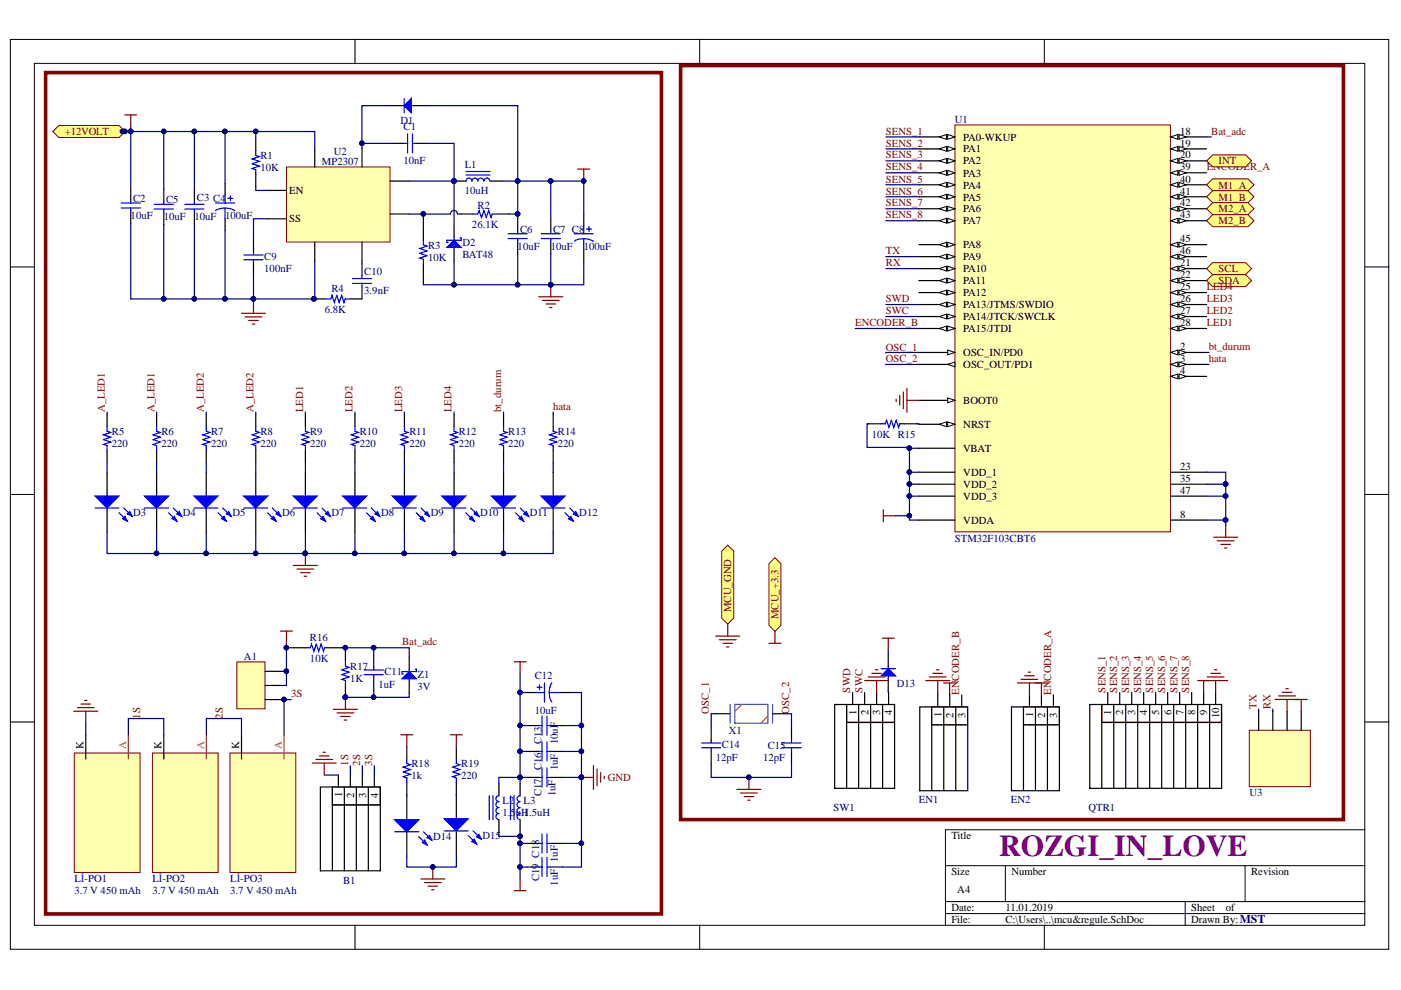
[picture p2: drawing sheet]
<svg xmlns="http://www.w3.org/2000/svg" width="297mm" height="210mm" viewBox="0 0 297 210" stroke-linecap="round" stroke-linejoin="round" font-family="sans-serif">
<defs><g id="words">
<text font-size="6.4" fill="#800080" x="211.9" y="181.4">ROZGI_IN_LOVE</text>
<g font-size="2.3" fill="#800000">
<text x="13.7" y="28.7">+12VOLT</text>
<text x="187.8" y="28.5">SENS_1</text>
<text x="256.8" y="28.5">Bat_adc</text>
<text x="187.8" y="31.1">SENS_2</text>
<text x="187.8" y="33.6">SENS_3</text>
<text x="258.4" y="34.9">INT</text>
<text x="187.8" y="36.1">SENS_4</text>
<text x="187.8" y="38.7">SENS_5</text>
<text x="187.8" y="41.2">SENS_6</text>
<text x="255.8" y="36.1">ENCODER_A</text>
<text x="258.4" y="40">M1_A</text>
<text x="187.8" y="43.8">SENS_7</text>
<text x="187.8" y="46.3">SENS_8</text>
<text x="258.4" y="42.5">M1_B</text>
<text x="258.4" y="45">M2_A</text>
<text x="258.4" y="47.6">M2_B</text>
<text x="187.8" y="53.9">TX</text>
<text x="187.8" y="56.5">RX</text>
<text x="258.4" y="57.7">SCL</text>
<text x="187.8" y="64.1">SWD</text>
<text x="255.8" y="64.1">LED3</text>
<text x="255.8" y="61.5">LED4</text>
<text x="258.4" y="60.3">SDA</text>
<text x="181.3" y="69.2">ENCODER_B</text>
<text x="187.8" y="66.6">SWC</text>
<text x="255.8" y="69.2">LED1</text>
<text x="255.8" y="66.6">LED2</text>
<text x="187.8" y="76.9">OSC_2</text>
<text x="187.8" y="74.4">OSC_1</text>
<text x="256.3" y="74.2">bt_durum</text>
<text x="256.3" y="76.8">hata</text>
<text x="22.2" y="87.4" transform="rotate(-90 22.2 87.4)">A_LED1</text>
<text x="32.7" y="87.4" transform="rotate(-90 32.7 87.4)">A_LED1</text>
<text x="43.2" y="87.4" transform="rotate(-90 43.2 87.4)">A_LED2</text>
<text x="53.8" y="87.4" transform="rotate(-90 53.8 87.4)">A_LED2</text>
<text x="64.2" y="87.4" transform="rotate(-90 64.2 87.4)">LED1</text>
<text x="74.7" y="87.4" transform="rotate(-90 74.7 87.4)">LED2</text>
<text x="85.3" y="87.4" transform="rotate(-90 85.3 87.4)">LED3</text>
<text x="95.8" y="87.4" transform="rotate(-90 95.8 87.4)">LED4</text>
<text x="106.3" y="87.4" transform="rotate(-90 106.3 87.4)">bt_durum</text>
<text x="117.3" y="86.9">hata</text>
<text x="155.1" y="129.8" transform="rotate(-90 155.1 129.8)">MCU_GND</text>
<text x="165.1" y="131.3" transform="rotate(-90 165.1 131.3)">MCU_+3.3</text>
<text x="85.3" y="136.8">Bat_adc</text>
<text x="61.7" y="147.8">3S</text>
<text x="180.3" y="146.9" transform="rotate(-90 180.3 146.9)">SWD</text>
<text x="182.8" y="146.9" transform="rotate(-90 182.8 146.9)">SWC</text>
<text x="203.4" y="147.3" transform="rotate(-90 203.4 147.3)">ENCODER_B</text>
<text x="222.8" y="147.3" transform="rotate(-90 222.8 147.3)">ENCODER_A</text>
<text x="234.4" y="146.9" transform="rotate(-90 234.4 146.9)">SENS_1</text>
<text x="236.9" y="146.9" transform="rotate(-90 236.9 146.9)">SENS_2</text>
<text x="239.4" y="146.9" transform="rotate(-90 239.4 146.9)">SENS_3</text>
<text x="242" y="146.9" transform="rotate(-90 242 146.9)">SENS_4</text>
<text x="244.5" y="146.9" transform="rotate(-90 244.5 146.9)">SENS_5</text>
<text x="247" y="146.9" transform="rotate(-90 247 146.9)">SENS_6</text>
<text x="249.6" y="146.9" transform="rotate(-90 249.6 146.9)">SENS_7</text>
<text x="252.2" y="146.9" transform="rotate(-90 252.2 146.9)">SENS_8</text>
<text x="29.7" y="152.4" transform="rotate(-90 29.7 152.4)">1S</text>
<text x="47.2" y="152.4" transform="rotate(-90 47.2 152.4)">2S</text>
<text x="150.3" y="151.3" transform="rotate(-90 150.3 151.3)">OSC_1</text>
<text x="167.3" y="151.3" transform="rotate(-90 167.3 151.3)">OSC_2</text>
<text x="266.4" y="150.3" transform="rotate(-90 266.4 150.3)">TX</text>
<text x="269.4" y="150.3" transform="rotate(-90 269.4 150.3)">RX</text>
<text x="73.8" y="162.3" transform="rotate(-90 73.8 162.3)">1S</text>
<text x="76.3" y="162.3" transform="rotate(-90 76.3 162.3)">2S</text>
<text x="78.9" y="162.3" transform="rotate(-90 78.9 162.3)">3S</text>
<text x="128.9" y="165.6">GND</text>
</g>
<g font-size="2.3" fill="#000080">
<text x="84.9" y="26.2">D1</text>
<text x="85.6" y="27.6">C1</text>
<text x="202.5" y="26">U1</text>
<text x="55.2" y="33.7">R1</text>
<text x="68.3" y="34.9">MP2307</text>
<text x="70.8" y="32.9">U2</text>
<text x="85.6" y="34.7">10nF</text>
<text x="98.5" y="35.6">L1</text>
<text x="55.2" y="36.3">10K</text>
<text x="98.5" y="41.2">10uH</text>
<text x="27.7" y="46.4">10uF</text>
<text x="28.2" y="42.9">C2</text>
<text x="34.7" y="46.7">10uF</text>
<text x="35.2" y="43.1">C5</text>
<text x="41.2" y="46.7">10uF</text>
<text x="41.7" y="42.6">C3 C4</text>
<text x="47.7" y="46.4">100uF</text>
<text x="101.3" y="44.4">R2</text>
<text x="90.8" y="52.7">R3</text>
<text x="98" y="52.2">D2</text>
<text x="100.1" y="48.4">26.1K</text>
<text x="109.8" y="52.9">10uF</text>
<text x="110.3" y="49.4">C6</text>
<text x="116.8" y="52.9">10uF</text>
<text x="117.3" y="49.4">C7 C8</text>
<text x="123.8" y="52.9">100uF</text>
<text x="56" y="55.2">C9</text>
<text x="56" y="57.8">100nF</text>
<text x="77.2" y="58.4">C10</text>
<text x="90.8" y="55.3">10K</text>
<text x="98" y="54.8">BAT48</text>
<text x="70.3" y="61.9">R4</text>
<text x="77.2" y="62.4">3.9nF</text>
<text x="68.9" y="66.4">6.8K</text>
<text x="23.7" y="92.2">R5</text>
<text x="23.7" y="94.7">220</text>
<text x="34.2" y="92.2">R6</text>
<text x="34.2" y="94.7">220</text>
<text x="44.7" y="92.2">R7</text>
<text x="44.7" y="94.7">220</text>
<text x="55.2" y="92.2">R8</text>
<text x="55.2" y="94.7">220</text>
<text x="65.8" y="92.2">R9</text>
<text x="65.8" y="94.7">220</text>
<text x="76.3" y="92.2">R10</text>
<text x="76.3" y="94.7">220</text>
<text x="86.8" y="92.2">R11</text>
<text x="86.8" y="94.7">220</text>
<text x="97.3" y="92.2">R12</text>
<text x="97.3" y="94.7">220</text>
<text x="107.8" y="92.2">R13</text>
<text x="107.8" y="94.7">220</text>
<text x="118.3" y="92.2">R14</text>
<text x="118.3" y="94.7">220</text>
<text x="184.8" y="92.9">10K R15</text>
<text x="28.3" y="109.5">D3</text>
<text x="38.8" y="109.5">D4</text>
<text x="49.3" y="109.5">D5</text>
<text x="59.8" y="109.5">D6</text>
<text x="70.3" y="109.5">D7</text>
<text x="80.8" y="109.5">D8</text>
<text x="91.3" y="109.5">D9</text>
<text x="101.8" y="109.5">D10</text>
<text x="112.3" y="109.5">D11</text>
<text x="122.8" y="109.5">D12</text>
<text x="202.5" y="114.8">STM32F103CBT6</text>
<text x="65.7" y="135.8">R16</text>
<text x="51.7" y="139.8">A1</text>
<text x="65.7" y="140.4">10K</text>
<text x="74.3" y="142">R17</text>
<text x="81.5" y="143.2">C11</text>
<text x="88.5" y="143.7">Z1</text>
<text x="113.4" y="143.9">C12</text>
<text x="74.3" y="144.5">1K</text>
<text x="80.2" y="145.8">1uF</text>
<text x="88.5" y="146.2">3V</text>
<text x="190.1" y="145.6">D13</text>
<text x="113.4" y="151.3">10uF</text>
<text x="154.5" y="155.6">X1</text>
<text x="114.8" y="157.8" transform="rotate(-90 114.8 157.8)">C13</text>
<text x="118.3" y="157.8" transform="rotate(-90 118.3 157.8)">10uF</text>
<text x="151.8" y="161.4">12pF</text>
<text x="153.1" y="158.7">C14</text>
<text x="161.8" y="161.4">12pF</text>
<text x="162.8" y="158.9">C15</text>
<text x="87.3" y="162.7">R18</text>
<text x="87.3" y="165.2">1k</text>
<text x="97.8" y="162.7">R19</text>
<text x="97.8" y="165.2">220</text>
<text x="114.8" y="163.3" transform="rotate(-90 114.8 163.3)">C16</text>
<text x="118.3" y="163.3" transform="rotate(-90 118.3 163.3)">1uF</text>
<text x="106.5" y="170.5">L2</text>
<text x="106.5" y="173.1">1.5uH</text>
<text x="111" y="170.5">L3</text>
<text x="111" y="173.1">1.5uH</text>
<text x="114.8" y="168.8" transform="rotate(-90 114.8 168.8)">C17</text>
<text x="117.8" y="168.8" transform="rotate(-90 117.8 168.8)">1uF</text>
<text x="176.7" y="172">SW1</text>
<text x="194.8" y="170.4">EN1</text>
<text x="214.3" y="170.4">EN2</text>
<text x="230.8" y="172">QTR1</text>
<text x="264.9" y="168.9">U3</text>
<text x="91.8" y="178.2">D14</text>
<text x="102.3" y="178">D15</text>
<text x="118.3" y="182.8" transform="rotate(-90 118.3 182.8)">1uF</text>
<text x="15.8" y="187.1">Lİ-PO1</text>
<text x="15.8" y="189.6">3.7 V 450 mAh</text>
<text x="32.3" y="187.1">Lİ-PO2</text>
<text x="32.3" y="189.6">3.7 V 450 mAh</text>
<text x="48.8" y="187.1">Lİ-PO3</text>
<text x="48.8" y="189.6">3.7 V 450 mAh</text>
<text x="72.7" y="187.3">B1</text>
<text x="114.3" y="186.8" transform="rotate(-90 114.3 186.8)">C19 C18</text>
<text x="118.3" y="187.8" transform="rotate(-90 118.3 187.8)">1uF</text>
</g>
<g font-size="2.3">
<text x="204.2" y="29.8">PA0-WKUP</text>
<text x="250.2" y="28.5">18</text>
<text x="204.2" y="32.3">PA1</text>
<text x="204.2" y="34.9">PA2</text>
<text x="250.2" y="31.1">19</text>
<text x="250.2" y="33.6">20</text>
<text x="61.3" y="41.2">EN</text>
<text x="204.2" y="37.4">PA3</text>
<text x="204.2" y="40">PA4</text>
<text x="250.2" y="36.1">39</text>
<text x="250.2" y="38.7">40</text>
<text x="250.2" y="41.2">41</text>
<text x="61.3" y="47.2">SS</text>
<text x="204.2" y="42.5">PA5</text>
<text x="204.2" y="45">PA6</text>
<text x="204.2" y="47.6">PA7</text>
<text x="250.2" y="43.8">42</text>
<text x="250.2" y="46.3">43</text>
<text x="204.2" y="52.7">PA8</text>
<text x="250.2" y="51.4">45</text>
<text x="250.2" y="53.9">46</text>
<text x="204.2" y="55.2">PA9</text>
<text x="204.2" y="57.7">PA10</text>
<text x="250.2" y="56.5">21</text>
<text x="250.2" y="59">22</text>
<text x="204.2" y="60.3">PA11</text>
<text x="204.2" y="62.8">PA12</text>
<text x="204.2" y="65.4">PA13/JTMS/SWDIO</text>
<text x="250.2" y="61.5">25</text>
<text x="250.2" y="64.1">26</text>
<text x="204.2" y="67.9">PA14/JTCK/SWCLK</text>
<text x="204.2" y="70.4">PA15/JTDI</text>
<text x="250.2" y="66.6">27</text>
<text x="250.2" y="69.2">28</text>
<text x="204.2" y="75.5">OSC_IN/PD0</text>
<text x="250.2" y="74.2">2</text>
<text x="250.2" y="76.8">3</text>
<text x="204.2" y="78">OSC_OUT/PD1</text>
<text x="250.2" y="79.3">4</text>
<text x="204.2" y="85.6">BOOT0</text>
<text x="204.2" y="90.8">NRST</text>
<text x="204.2" y="95.8">VBAT</text>
<text x="204.2" y="100.9">VDD_1</text>
<text x="250.2" y="99.6">23</text>
<text x="204.2" y="103.4">VDD_2</text>
<text x="204.2" y="106">VDD_3</text>
<text x="250.2" y="102.2">35</text>
<text x="250.2" y="104.7">47</text>
<text x="204.2" y="111">VDDA</text>
<text x="250.2" y="109.8">8</text>
<text x="181.6" y="151.6" transform="rotate(-90 181.6 151.6)">1</text>
<text x="184.1" y="151.7" transform="rotate(-90 184.1 151.7)">2</text>
<text x="186.6" y="151.6" transform="rotate(-90 186.6 151.6)">3</text>
<text x="189.2" y="151.7" transform="rotate(-90 189.2 151.7)">4</text>
<text x="199.6" y="152.1" transform="rotate(-90 199.6 152.1)">1</text>
<text x="202.1" y="152.2" transform="rotate(-90 202.1 152.2)">2</text>
<text x="204.7" y="152.1" transform="rotate(-90 204.7 152.1)">3</text>
<text x="219" y="152.1" transform="rotate(-90 219 152.1)">1</text>
<text x="221.6" y="152.2" transform="rotate(-90 221.6 152.2)">2</text>
<text x="224.1" y="152.1" transform="rotate(-90 224.1 152.1)">3</text>
<text x="235.6" y="151.6" transform="rotate(-90 235.6 151.6)">1</text>
<text x="238.2" y="151.7" transform="rotate(-90 238.2 151.7)">2</text>
<text x="240.7" y="151.6" transform="rotate(-90 240.7 151.6)">3</text>
<text x="243.2" y="151.7" transform="rotate(-90 243.2 151.7)">4</text>
<text x="245.8" y="151.6" transform="rotate(-90 245.8 151.6)">5</text>
<text x="248.4" y="151.7" transform="rotate(-90 248.4 151.7)">6</text>
<text x="250.9" y="151.7" transform="rotate(-90 250.9 151.7)">7</text>
<text x="253.4" y="151.7" transform="rotate(-90 253.4 151.7)">8</text>
<text x="256" y="151.7" transform="rotate(-90 256 151.7)">9</text>
<text x="258.5" y="152.3" transform="rotate(-90 258.5 152.3)">10</text>
<text x="17.7" y="158.9" transform="rotate(-90 17.7 158.9)">K</text>
<text x="34.2" y="158.9" transform="rotate(-90 34.2 158.9)">K</text>
<text x="50.7" y="158.9" transform="rotate(-90 50.7 158.9)">K</text>
<text x="72.5" y="169.1" transform="rotate(-90 72.5 169.1)">1</text>
<text x="75.1" y="169.2" transform="rotate(-90 75.1 169.2)">2</text>
<text x="77.6" y="169.1" transform="rotate(-90 77.6 169.1)">3</text>
<text x="80.1" y="169.2" transform="rotate(-90 80.1 169.2)">4</text>
<text x="201.7" y="178">Title</text>
<text x="201.7" y="185.6">Size</text>
<text x="214.4" y="185.6">Number</text>
<text x="265.3" y="185.6">Revision</text>
<text x="203" y="189.4">A4</text>
<text x="201.7" y="193.2">Date:</text>
<text x="201.7" y="195.7">File:</text>
<text x="213.2" y="193.2">11.01.2019</text>
<text x="213.2" y="195.7">C:\Users\..\mcu&amp;regule.SchDoc</text>
<text x="252.5" y="193.2">Sheet</text>
<text x="252.5" y="195.7">Drawn By:MST</text>
<text x="259.9" y="193.2">of</text>
</g>
<g font-size="2.3" fill="#f30">
<text x="26.7" y="158.9" transform="rotate(-90 26.7 158.9)">A</text>
<text x="43.3" y="158.9" transform="rotate(-90 43.3 158.9)">A</text>
<text x="59.7" y="158.9" transform="rotate(-90 59.7 158.9)">A</text>
</g>
</g></defs>
<g fill="#fff" stroke="#000" stroke-width=".21">
<path d="M2.2 8.4h292.2v192.9h-292.2z"/>
<path d="M7.3 13.4h282.1v182.8h-282.1z"/>
</g>
<g fill="none" stroke="#000" stroke-width=".21">
<path d="M75.3 8.4v5M148.3 8.4v5M221.4 8.4v5M2.2 56.6h5.1M289.4 56.6h5.1M2.2 104.8h5.1M289.4 104.8h5.1M2.2 153.1h5.1M289.4 153.1h5.1M289.4 175.9h-89v20.3M75.3 196.2v5.1M148.3 196.2v5.1"/>
<path d="M200.4 183.5h89M200.4 191.2h89M200.4 193.7h89M213.2 183.5v7.7M221.4 196.2v5.1M251.3 191.2v5M264 183.5v7.7"/>
</g>
<path d="M9.7 15.4h130.5v178.4h-130.5z" fill="none" stroke="#800000" stroke-width=".76"/>
<path d="M60.7 35.4h22v15.9h-22z" fill="#ffffb0" stroke="#800000" stroke-width=".21"/>
<path d="M66.7 31.4v4M76.7 31.4v4M82.7 38.4h4.1M53.7 50.9v2.5M53.7 55.8v2.6M56.7 40.4h4M56.7 46.4h4M66.7 51.4v4M76.7 51.4v4M82.7 45.4h4.1" fill="none" stroke="#000" stroke-width=".25"/>
<path d="M51.7 55.1h4.1M51.7 54.1h4.1M53.7 53.4v.7M53.7 55.1v.7" fill="none" stroke="#00f" stroke-width=".25"/>
<path d="M51.2 66.4h5.1M52 67.2h3.5M52.7 67.9h2.1M53.5 68.7h.5M53.7 63.9v2.5" fill="none" stroke="#800000" stroke-width=".25"/>
<path d="M15.7 159.7h14v25.3h-14z" fill="#ffffb0" stroke="#800000" stroke-width=".21"/>
<path d="M27.2 155.8v5.1" fill="none" stroke="#f30" stroke-width=".25"/>
<path d="M18.2 155.8v5.1" fill="none" stroke="#000" stroke-width=".25"/>
<path d="M32.3 159.7h13.9v25.3h-13.9z" fill="#ffffb0" stroke="#800000" stroke-width=".21"/>
<path d="M43.8 155.8v5.1" fill="none" stroke="#f30" stroke-width=".25"/>
<path d="M34.7 155.8v5.1" fill="none" stroke="#000" stroke-width=".25"/>
<path d="M48.8 159.7h13.9v25.3h-13.9z" fill="#ffffb0" stroke="#800000" stroke-width=".21"/>
<path d="M60.2 155.8v5.1" fill="none" stroke="#f30" stroke-width=".25"/>
<path d="M51.2 155.8v5.1M71.7 164.3v6.4M74.3 164.3v6.4M76.8 164.3v6.4M79.4 164.3v6.4" fill="none" stroke="#000" stroke-width=".25"/>
<path d="M59.5 133.8h2.5M60.7 133.8v2.5M15.6 150.8h5.1M16.4 150h3.6M17.2 149.3h2M17.9 148.5h.5M18.2 150.8v2.5" fill="none" stroke="#800000" stroke-width=".25"/>
<path d="M70.5 166.9h10.1v3.7h-10.1z" fill="#fff" stroke="#800000" stroke-width=".21"/>
<g fill="none" stroke="#000" stroke-width=".25">
<path d="M47.7 38.9v2.5M54.2 29.4v2.5M54.2 37v2.5M83.3 30.4h2.5M88.2 30.4h2.6M96.3 38.4h2.5M103.9 38.4h2.5M34.7 40.1v2.6M34.7 45.1v2.5M41.2 40.1v2.6M41.2 45.1v2.5M47.7 46.4v2.5"/>
<path d="M76.7 55.9v2.5M96.3 47.9v2.5M96.3 53v2.5M109.8 46.4v2.5M109.8 51.3v2.6M116.8 46.4v2.5M116.8 51.3v2.6M123.8 45.4v2.5M123.8 52.9v2.5M66.6 63.4h2.5M76.7 60.8v2.6h-2.5M67.9 166.9h12.7v17.7h-12.7z"/>
<path d="M70.5 166.9v17.7M70.5 170.7h10.1M73 166.9v17.7M75.6 166.9v17.7M78.1 166.9v17.7"/>
</g>
<path d="M26.4 24.4h2.6M27.7 24.4v2.5M114.2 62.9h5.1M115 63.7h3.6M115.8 64.4h2M116.5 65.2h.5M116.8 60.4v2.5M68.5 159.5h.5M66.2 161.8h5.1M67 161h3.5M67.7 160.3h2.1M68.7 161.8v2.5" fill="none" stroke="#800000" stroke-width=".25"/>
<g fill="none" stroke="#00f" stroke-width=".25">
<path d="M54.2 31.9v1l.8 .3-1.5 .5 1.5 .5-1.5 .5 1.5 .5-1.5 .5 .7 .3v1M85.8 30.4h.6M86.4 28.4v4M87.4 28.4v4M87.4 30.4h.8M98.8 37.1h5.1M98.8 36.4h5.1M100 38.4a.61 .61 0 0 0-.6-.6 .61 .61 0 0 0-.6 .6M101.3 38.4a.61 .61 0 0 0-.6-.6 .61 .61 0 0 0-.6 .6M102.6 38.4a.62 .62 0 0 0-.7-.6 .62 .62 0 0 0-.6 .6M103.8 38.4a.61 .61 0 0 0-.6-.6 .61 .61 0 0 0-.6 .6M32.7 44.3h4.1"/>
<path d="M32.7 43.3h4.1M34.7 42.7v.6M34.7 44.3v.8M39.2 44.3h4M39.2 43.3h4M41.2 42.7v.6M41.2 44.3v.8M45.7 43.1h4.1M45.7 44.6a4 4 0 0 1 4.1 .1M47.7 41.3v1.8M47.7 44.1v2.3M48.3 42.1h1"/>
<path d="M48.8 41.5v1.1M74.7 59.1h4.1M76.7 58.4v.7M107.7 50.6h4.1M107.7 49.6h4.1M109.8 48.9v.7M109.8 50.6v.7M114.7 50.6h4.1M114.7 49.6h4.1M116.8 48.9v.7M116.8 50.6v.7M121.7 49.6h4.1"/>
<path d="M121.7 51.1a4 4 0 0 1 4.1 .1M123.8 47.8v1.8M123.8 50.6v2.3M124.4 48.6h1M124.9 48v1.1M69.1 63.4h1l.3-.8 .5 1.5 .5-1.5 .5 1.5 .5-1.5 .5 1.5 .3-.7h1M74.7 60.1h4.1M76.7 60.1v.7"/>
</g>
<g fill="#000080" stroke="#000080" stroke-width=".21">
<circle cx="66.6" cy="63.4" r=".48"/>
<circle cx="96.2" cy="38.4" r=".48"/>
<circle cx="116.7" cy="60.4" r=".49"/>
</g>
<path d="M94.7 52.5l1.6-1.6 1.5 1.6z" fill="#00f"/>
<path d="M89.8 50.9v1l.7 .3-1.5 .5 1.5 .5-1.5 .5 1.5 .5-1.5 .5 .8 .3v1M94.7 52.5l1.6-1.6 1.5 1.6zM96.3 50.4v2.6M97.5 50.4h.3v.5h-3.1v.5h.3M100.3 45.4h1l.3-.8 .5 1.5 .5-1.5 .5 1.5 .5-1.5 .5 1.5 .3-.7h1" fill="none" stroke="#00f" stroke-width=".25"/>
<path d="M89.8 48.4v2.5M89.8 56v2.5M97.8 45.4h2.5M105.4 45.4h2.5" fill="none" stroke="#000" stroke-width=".25"/>
<path d="M122.5 35.9h2.5M123.8 35.9v2.5" fill="none" stroke="#800000" stroke-width=".25"/>
<circle cx="123.7" cy="38.4" r=".48" fill="#000080" stroke="#000080" stroke-width=".21"/>
<path d="M50.2 140.3h6v10h-6z" fill="#ffffb0" stroke="#800000" stroke-width=".21"/>
<path d="M27.7 39.9v2.5M27.7 44.8v2.6M56.2 148.3h3M56.2 145.3h3M56.2 142.3h3" fill="none" stroke="#000" stroke-width=".25"/>
<path d="M25.7 44.1h4.1M25.7 43.1h4.1M27.7 42.4v.7M27.7 44.1v.7" fill="none" stroke="#00f" stroke-width=".25"/>
<path d="M11.2 27.9l1.3-1.3h12.8l1.2 1.3-1.2 1.3h-12.8z" fill-rule="evenodd" fill="#ffff80" stroke="#800000" stroke-width=".21"/>
<circle cx="26.5" cy="27.9" r=".49" fill="#000080" stroke="#000080" stroke-width=".21"/>
<path d="M86.3 168.8v5.1M86.3 176.4v5.1" fill="none" stroke="#000" stroke-width=".25"/>
<path d="M83.7 173.8h5.1l-2.6 2.6z" fill="#00f"/>
<path d="M83.7 173.8h5.1l-2.6 2.6zM88.8 177.4l1.7 1.8M89.8 176.4l1.8 1.7" fill="none" stroke="#00f" stroke-width=".25"/>
<path d="M89.5 178.6l.5-.5 .5 1.1z" fill="#00f"/>
<path d="M89.5 178.6l.5-.5 .5 1.1z" fill="none" stroke="#00f" stroke-width=".25"/>
<path d="M90.5 177.6l.6-.5 .5 1z" fill="#00f"/>
<path d="M83.7 176.4h5.1M90.5 177.6l.6-.5 .5 1z" fill="none" stroke="#00f" stroke-width=".25"/>
<path d="M96.7 168.6v5.1M96.7 176.3v5" fill="none" stroke="#000" stroke-width=".25"/>
<path d="M94.2 173.6h5.1l-2.6 2.6z" fill="#00f"/>
<path d="M94.2 173.6h5.1l-2.6 2.6zM99.3 177.2l1.7 1.7M100.3 176.2l1.8 1.7" fill="none" stroke="#00f" stroke-width=".25"/>
<path d="M100 178.4l.5-.5 .5 1z" fill="#00f"/>
<path d="M100 178.4l.5-.5 .5 1z" fill="none" stroke="#00f" stroke-width=".25"/>
<path d="M101 177.4l.6-.5 .5 1z" fill="#00f"/>
<path d="M86.3 160.9v1l.7 .2-1.5 .5 1.5 .6-1.5 .5 1.5 .5-1.5 .5 .8 .2v1.1M94.2 176.2h5.1M96.7 160.9v1l.8 .2-1.5 .5 1.5 .6-1.5 .5 1.5 .5-1.5 .5 .7 .2v1.1M101 177.4l.6-.5 .5 1z" fill="none" stroke="#00f" stroke-width=".25"/>
<path d="M22.7 100.2v5M22.7 107.8v5.1M86.3 158.3v2.6M96.7 158.3v2.6M86.3 166v2.5M96.7 166v2.5" fill="none" stroke="#000" stroke-width=".25"/>
<path d="M85 155.8h2.5M86.3 155.8v2.5M95.5 155.8h2.5M96.7 155.8v2.5M89.2 186.4h5.1M90 187.1h3.5M90.8 187.9h2M91.5 188.6h.5M91.8 183.8v2.6" fill="none" stroke="#800000" stroke-width=".25"/>
<circle cx="91.7" cy="183.8" r=".48" fill="#000080" stroke="#000080" stroke-width=".21"/>
<path d="M20.1 105.2h5.1l-2.5 2.5z" fill="#00f"/>
<path d="M20.1 105.2h5.1l-2.5 2.5zM25.2 108.7l1.8 1.8M26.2 107.7l1.8 1.8" fill="none" stroke="#00f" stroke-width=".25"/>
<path d="M26 110l.5-.5 .5 1z" fill="#00f"/>
<path d="M26 110l.5-.5 .5 1z" fill="none" stroke="#00f" stroke-width=".25"/>
<path d="M27 109l.5-.5 .5 1z" fill="#00f"/>
<path d="M22.7 90.4v1l.8 .3-1.6 .5 1.6 .5-1.6 .5 1.6 .5-1.6 .5 .8 .3v1M20.1 107.7h5.1M27 109l.5-.5 .5 1z" fill="none" stroke="#00f" stroke-width=".25"/>
<path d="M22.7 87.9v2.5M22.7 95.5v2.5M33.2 100.2v5M33.2 107.8v5.1" fill="none" stroke="#000" stroke-width=".25"/>
<path d="M30.6 105.2h5.1l-2.5 2.5z" fill="#00f"/>
<path d="M30.6 105.2h5.1l-2.5 2.5zM35.7 108.7l1.8 1.8M36.7 107.7l1.8 1.8" fill="none" stroke="#00f" stroke-width=".25"/>
<path d="M36.5 110l.5-.5 .5 1z" fill="#00f"/>
<path d="M36.5 110l.5-.5 .5 1z" fill="none" stroke="#00f" stroke-width=".25"/>
<path d="M37.5 109l.5-.5 .5 1z" fill="#00f"/>
<path d="M33.2 90.4v1l.8 .3-1.6 .5 1.6 .5-1.6 .5 1.6 .5-1.6 .5 .8 .3v1M30.6 107.7h5.1M37.5 109l.5-.5 .5 1z" fill="none" stroke="#00f" stroke-width=".25"/>
<path d="M33.2 87.9v2.5M33.2 95.5v2.5M43.7 100.2v5M43.7 107.8v5.1" fill="none" stroke="#000" stroke-width=".25"/>
<path d="M41.1 105.2h5.1l-2.5 2.5z" fill="#00f"/>
<path d="M41.1 105.2h5.1l-2.5 2.5zM46.2 108.7l1.8 1.8M47.2 107.7l1.8 1.8" fill="none" stroke="#00f" stroke-width=".25"/>
<path d="M47 110l.5-.5 .5 1z" fill="#00f"/>
<path d="M47 110l.5-.5 .5 1z" fill="none" stroke="#00f" stroke-width=".25"/>
<path d="M48 109l.5-.5 .5 1z" fill="#00f"/>
<path d="M43.7 90.4v1l.8 .3-1.5 .5 1.5 .5-1.5 .5 1.5 .5-1.5 .5 .7 .3v1M41.1 107.7h5.1M48 109l.5-.5 .5 1z" fill="none" stroke="#00f" stroke-width=".25"/>
<path d="M43.7 87.9v2.5M43.7 95.5v2.5M54.2 100.2v5M54.2 107.8v5.1" fill="none" stroke="#000" stroke-width=".25"/>
<path d="M51.7 105.2h5l-2.5 2.5z" fill="#00f"/>
<path d="M51.7 105.2h5l-2.5 2.5zM56.7 108.7l1.8 1.8M57.8 107.7l1.7 1.8" fill="none" stroke="#00f" stroke-width=".25"/>
<path d="M57.5 110l.5-.5 .5 1z" fill="#00f"/>
<path d="M57.5 110l.5-.5 .5 1z" fill="none" stroke="#00f" stroke-width=".25"/>
<path d="M58.5 109l.5-.5 .5 1z" fill="#00f"/>
<path d="M54.2 90.4v1l.8 .3-1.5 .5 1.5 .5-1.5 .5 1.5 .5-1.5 .5 .7 .3v1M51.7 107.7h5M58.5 109l.5-.5 .5 1z" fill="none" stroke="#00f" stroke-width=".25"/>
<path d="M54.2 87.9v2.5M54.2 95.5v2.5M64.7 100.2v5M64.7 107.8v5.1" fill="none" stroke="#000" stroke-width=".25"/>
<path d="M62.2 105.2h5l-2.5 2.5z" fill="#00f"/>
<path d="M62.2 105.2h5l-2.5 2.5zM67.2 108.7l1.8 1.8M68.3 107.7l1.7 1.8" fill="none" stroke="#00f" stroke-width=".25"/>
<path d="M68 110l.5-.5 .5 1z" fill="#00f"/>
<path d="M68 110l.5-.5 .5 1z" fill="none" stroke="#00f" stroke-width=".25"/>
<path d="M69 109l.5-.5 .5 1z" fill="#00f"/>
<path d="M64.7 90.4v1l.8 .3-1.5 .5 1.5 .5-1.5 .5 1.5 .5-1.5 .5 .7 .3v1M62.2 107.7h5M69 109l.5-.5 .5 1z" fill="none" stroke="#00f" stroke-width=".25"/>
<path d="M64.7 87.9v2.5M64.7 95.5v2.5M75.2 100.2v5M75.2 107.8v5.1" fill="none" stroke="#000" stroke-width=".25"/>
<path d="M72.7 105.2h5l-2.5 2.5z" fill="#00f"/>
<path d="M72.7 105.2h5l-2.5 2.5zM77.7 108.7l1.8 1.8M78.8 107.7l1.7 1.8" fill="none" stroke="#00f" stroke-width=".25"/>
<path d="M78.5 110l.5-.5 .5 1z" fill="#00f"/>
<path d="M78.5 110l.5-.5 .5 1z" fill="none" stroke="#00f" stroke-width=".25"/>
<path d="M79.5 109l.5-.5 .5 1z" fill="#00f"/>
<path d="M75.2 90.4v1l.8 .3-1.5 .5 1.5 .5-1.5 .5 1.5 .5-1.5 .5 .7 .3v1M72.7 107.7h5M79.5 109l.5-.5 .5 1z" fill="none" stroke="#00f" stroke-width=".25"/>
<path d="M75.2 87.9v2.5M75.2 95.5v2.5M85.7 100.2v5M85.7 107.8v5.1" fill="none" stroke="#000" stroke-width=".25"/>
<path d="M83.2 105.2h5.1l-2.6 2.5z" fill="#00f"/>
<path d="M83.2 105.2h5.1l-2.6 2.5zM88.3 108.7l1.7 1.8M89.3 107.7l1.8 1.8" fill="none" stroke="#00f" stroke-width=".25"/>
<path d="M89 110l.5-.5 .5 1z" fill="#00f"/>
<path d="M89 110l.5-.5 .5 1z" fill="none" stroke="#00f" stroke-width=".25"/>
<path d="M90 109l.5-.5 .6 1z" fill="#00f"/>
<path d="M85.7 90.4v1l.8 .3-1.5 .5 1.5 .5-1.5 .5 1.5 .5-1.5 .5 .7 .3v1M83.2 107.7h5.1M90 109l.5-.5 .6 1z" fill="none" stroke="#00f" stroke-width=".25"/>
<path d="M85.7 87.9v2.5M85.7 95.5v2.5M96.3 100.2v5M96.3 107.8v5.1" fill="none" stroke="#000" stroke-width=".25"/>
<path d="M93.7 105.2h5.1l-2.6 2.5z" fill="#00f"/>
<path d="M93.7 105.2h5.1l-2.6 2.5zM98.8 108.7l1.7 1.8M99.8 107.7l1.8 1.8" fill="none" stroke="#00f" stroke-width=".25"/>
<path d="M99.5 110l.5-.5 .5 1z" fill="#00f"/>
<path d="M99.5 110l.5-.5 .5 1z" fill="none" stroke="#00f" stroke-width=".25"/>
<path d="M100.5 109l.5-.5 .6 1z" fill="#00f"/>
<path d="M96.3 90.4v1l.7 .3-1.5 .5 1.5 .5-1.5 .5 1.5 .5-1.5 .5 .8 .3v1M93.7 107.7h5.1M100.5 109l.5-.5 .6 1z" fill="none" stroke="#00f" stroke-width=".25"/>
<path d="M96.3 87.9v2.5M96.3 95.5v2.5M106.8 100.2v5M106.8 107.8v5.1" fill="none" stroke="#000" stroke-width=".25"/>
<path d="M104.2 105.2h5.1l-2.6 2.5z" fill="#00f"/>
<path d="M104.2 105.2h5.1l-2.6 2.5zM109.3 108.7l1.8 1.8M110.3 107.7l1.8 1.8" fill="none" stroke="#00f" stroke-width=".25"/>
<path d="M110 110l.5-.5 .6 1z" fill="#00f"/>
<path d="M110 110l.5-.5 .6 1z" fill="none" stroke="#00f" stroke-width=".25"/>
<path d="M111.1 109l.5-.5 .5 1z" fill="#00f"/>
<path d="M106.8 90.4v1l.7 .3-1.5 .5 1.5 .5-1.5 .5 1.5 .5-1.5 .5 .8 .3v1M104.2 107.7h5.1M111.1 109l.5-.5 .5 1z" fill="none" stroke="#00f" stroke-width=".25"/>
<path d="M106.8 87.9v2.5M106.8 95.5v2.5M117.3 100.2v5M117.3 107.8v5.1" fill="none" stroke="#000" stroke-width=".25"/>
<path d="M114.7 105.2h5.1l-2.6 2.5z" fill="#00f"/>
<path d="M114.7 105.2h5.1l-2.6 2.5zM119.8 108.7l1.8 1.8M120.8 107.7l1.8 1.8" fill="none" stroke="#00f" stroke-width=".25"/>
<path d="M120.5 110l.5-.5 .6 1z" fill="#00f"/>
<path d="M120.5 110l.5-.5 .6 1z" fill="none" stroke="#00f" stroke-width=".25"/>
<path d="M121.6 109l.5-.5 .5 1z" fill="#00f"/>
<path d="M117.3 90.4v1l.7 .3-1.5 .5 1.5 .5-1.5 .5 1.5 .5-1.5 .5 .8 .3v1M114.7 107.7h5.1M121.6 109l.5-.5 .5 1z" fill="none" stroke="#00f" stroke-width=".25"/>
<path d="M117.3 87.9v2.5M117.3 95.5v2.5" fill="none" stroke="#000" stroke-width=".25"/>
<path d="M62.2 119.9h5.1M64.7 117.4v2.5M63 120.7h3.5M63.7 121.4h2.1M64.5 122.2h.5" fill="none" stroke="#800000" stroke-width=".25"/>
<circle cx="64.7" cy="117.3" r=".49" fill="#000080" stroke="#000080" stroke-width=".21"/>
<path d="M202.5 26.5h45.7v86.3h-45.7z" fill="#ffffb0" stroke="#800000" stroke-width=".21"/>
<path d="M194.8 84.9h7.7" fill="none" stroke="#000" stroke-width=".25"/>
<path d="M200.9 84.4l1.6 .5-1.6 .5z" fill="#fff"/>
<path d="M200.9 84.4l1.6 .5-1.6 .5z" fill="none" stroke="#000" stroke-width=".21"/>
<path d="M194.8 90h7.7" fill="none" stroke="#000" stroke-width=".25"/>
<path d="M200.9 89.5l1.6 .5-1.6 .5z" fill="#fff"/>
<path d="M200.9 89.5l1.6 .5-1.6 .5z" fill="none" stroke="#000" stroke-width=".21"/>
<path d="M199.2 90l1.5-.5v1z" fill="#fff"/>
<path d="M199.2 90l1.5-.5v1z" fill="none" stroke="#000" stroke-width=".21"/>
<path d="M194.8 74.7h7.7" fill="none" stroke="#000" stroke-width=".25"/>
<path d="M200.9 74.2l1.6 .5-1.6 .5z" fill="#fff"/>
<path d="M200.9 74.2l1.6 .5-1.6 .5z" fill="none" stroke="#000" stroke-width=".21"/>
<path d="M194.8 77.3h7.7" fill="none" stroke="#000" stroke-width=".25"/>
<path d="M200.9 77.3l1.6-.5v1z" fill="#fff"/>
<path d="M200.9 77.3l1.6-.5v1z" fill="none" stroke="#000" stroke-width=".21"/>
<path d="M194.8 29h7.7" fill="none" stroke="#000" stroke-width=".25"/>
<path d="M200.9 28.5l1.6 .5-1.6 .5z" fill="#fff"/>
<path d="M200.9 28.5l1.6 .5-1.6 .5z" fill="none" stroke="#000" stroke-width=".21"/>
<path d="M199.2 29l1.5-.5v1z" fill="#fff"/>
<path d="M199.2 29l1.5-.5v1z" fill="none" stroke="#000" stroke-width=".21"/>
<path d="M194.8 31.6h7.7" fill="none" stroke="#000" stroke-width=".25"/>
<path d="M200.9 31.1l1.6 .5-1.6 .5z" fill="#fff"/>
<path d="M200.9 31.1l1.6 .5-1.6 .5z" fill="none" stroke="#000" stroke-width=".21"/>
<path d="M199.2 31.6l1.5-.5v1z" fill="#fff"/>
<path d="M199.2 31.6l1.5-.5v1z" fill="none" stroke="#000" stroke-width=".21"/>
<path d="M194.8 34.1h7.7" fill="none" stroke="#000" stroke-width=".25"/>
<path d="M200.9 33.6l1.6 .5-1.6 .5z" fill="#fff"/>
<path d="M200.9 33.6l1.6 .5-1.6 .5z" fill="none" stroke="#000" stroke-width=".21"/>
<path d="M199.2 34.1l1.5-.5v1z" fill="#fff"/>
<path d="M199.2 34.1l1.5-.5v1z" fill="none" stroke="#000" stroke-width=".21"/>
<path d="M194.8 36.6h7.7" fill="none" stroke="#000" stroke-width=".25"/>
<path d="M200.9 36.1l1.6 .5-1.6 .6z" fill="#fff"/>
<path d="M200.9 36.1l1.6 .5-1.6 .6z" fill="none" stroke="#000" stroke-width=".21"/>
<path d="M199.2 36.6l1.5-.5v1.1z" fill="#fff"/>
<path d="M199.2 36.6l1.5-.5v1.1z" fill="none" stroke="#000" stroke-width=".21"/>
<path d="M194.8 39.2h7.7" fill="none" stroke="#000" stroke-width=".25"/>
<path d="M200.9 38.7l1.6 .5-1.6 .5z" fill="#fff"/>
<path d="M200.9 38.7l1.6 .5-1.6 .5z" fill="none" stroke="#000" stroke-width=".21"/>
<path d="M199.2 39.2l1.5-.5v1z" fill="#fff"/>
<path d="M199.2 39.2l1.5-.5v1z" fill="none" stroke="#000" stroke-width=".21"/>
<path d="M194.8 41.7h7.7" fill="none" stroke="#000" stroke-width=".25"/>
<path d="M200.9 41.2l1.6 .5-1.6 .5z" fill="#fff"/>
<path d="M200.9 41.2l1.6 .5-1.6 .5z" fill="none" stroke="#000" stroke-width=".21"/>
<path d="M199.2 41.7l1.5-.5v1z" fill="#fff"/>
<path d="M199.2 41.7l1.5-.5v1z" fill="none" stroke="#000" stroke-width=".21"/>
<path d="M194.8 44.3h7.7" fill="none" stroke="#000" stroke-width=".25"/>
<path d="M200.9 43.8l1.6 .5-1.6 .5z" fill="#fff"/>
<path d="M200.9 43.8l1.6 .5-1.6 .5z" fill="none" stroke="#000" stroke-width=".21"/>
<path d="M199.2 44.3l1.5-.5v1z" fill="#fff"/>
<path d="M199.2 44.3l1.5-.5v1z" fill="none" stroke="#000" stroke-width=".21"/>
<path d="M194.8 46.8h7.7" fill="none" stroke="#000" stroke-width=".25"/>
<path d="M200.9 46.3l1.6 .5-1.6 .5z" fill="#fff"/>
<path d="M200.9 46.3l1.6 .5-1.6 .5z" fill="none" stroke="#000" stroke-width=".21"/>
<path d="M199.2 46.8l1.5-.5v1z" fill="#fff"/>
<path d="M199.2 46.8l1.5-.5v1z" fill="none" stroke="#000" stroke-width=".21"/>
<path d="M194.8 51.9h7.7" fill="none" stroke="#000" stroke-width=".25"/>
<path d="M200.9 51.4l1.6 .5-1.6 .5z" fill="#fff"/>
<path d="M200.9 51.4l1.6 .5-1.6 .5z" fill="none" stroke="#000" stroke-width=".21"/>
<path d="M199.2 51.9l1.5-.5v1z" fill="#fff"/>
<path d="M199.2 51.9l1.5-.5v1z" fill="none" stroke="#000" stroke-width=".21"/>
<path d="M194.8 54.4h7.7" fill="none" stroke="#000" stroke-width=".25"/>
<path d="M200.9 53.9l1.6 .5-1.6 .5z" fill="#fff"/>
<path d="M200.9 53.9l1.6 .5-1.6 .5z" fill="none" stroke="#000" stroke-width=".21"/>
<path d="M199.2 54.4l1.5-.5v1z" fill="#fff"/>
<path d="M199.2 54.4l1.5-.5v1z" fill="none" stroke="#000" stroke-width=".21"/>
<path d="M194.8 57h7.7" fill="none" stroke="#000" stroke-width=".25"/>
<path d="M200.9 56.4l1.6 .6-1.6 .5z" fill="#fff"/>
<path d="M200.9 56.4l1.6 .6-1.6 .5z" fill="none" stroke="#000" stroke-width=".21"/>
<path d="M199.2 57l1.5-.6v1.1z" fill="#fff"/>
<path d="M199.2 57l1.5-.6v1.1z" fill="none" stroke="#000" stroke-width=".21"/>
<path d="M194.8 59.5h7.7" fill="none" stroke="#000" stroke-width=".25"/>
<path d="M200.9 59l1.6 .5-1.6 .5z" fill="#fff"/>
<path d="M200.9 59l1.6 .5-1.6 .5z" fill="none" stroke="#000" stroke-width=".21"/>
<path d="M199.2 59.5l1.5-.5v1z" fill="#fff"/>
<path d="M199.2 59.5l1.5-.5v1z" fill="none" stroke="#000" stroke-width=".21"/>
<path d="M194.8 62h7.7" fill="none" stroke="#000" stroke-width=".25"/>
<path d="M200.9 61.5l1.6 .5-1.6 .5z" fill="#fff"/>
<path d="M200.9 61.5l1.6 .5-1.6 .5z" fill="none" stroke="#000" stroke-width=".21"/>
<path d="M199.2 62l1.5-.5v1z" fill="#fff"/>
<path d="M199.2 62l1.5-.5v1z" fill="none" stroke="#000" stroke-width=".21"/>
<path d="M194.8 64.6h7.7" fill="none" stroke="#000" stroke-width=".25"/>
<path d="M200.9 64.1l1.6 .5-1.6 .5z" fill="#fff"/>
<path d="M200.9 64.1l1.6 .5-1.6 .5z" fill="none" stroke="#000" stroke-width=".21"/>
<path d="M199.2 64.6l1.5-.5v1z" fill="#fff"/>
<path d="M199.2 64.6l1.5-.5v1z" fill="none" stroke="#000" stroke-width=".21"/>
<path d="M194.8 67.1h7.7" fill="none" stroke="#000" stroke-width=".25"/>
<path d="M200.9 66.6l1.6 .5-1.6 .5z" fill="#fff"/>
<path d="M200.9 66.6l1.6 .5-1.6 .5z" fill="none" stroke="#000" stroke-width=".21"/>
<path d="M199.2 67.1l1.5-.5v1z" fill="#fff"/>
<path d="M199.2 67.1l1.5-.5v1z" fill="none" stroke="#000" stroke-width=".21"/>
<path d="M194.8 69.6h7.7" fill="none" stroke="#000" stroke-width=".25"/>
<path d="M200.9 69.1l1.6 .5-1.6 .6z" fill="#fff"/>
<path d="M200.9 69.1l1.6 .5-1.6 .6z" fill="none" stroke="#000" stroke-width=".21"/>
<path d="M199.2 69.6l1.5-.5v1.1z" fill="#fff"/>
<path d="M199.2 69.6l1.5-.5v1.1z" fill="none" stroke="#000" stroke-width=".21"/>
<path d="M248.2 29h7.6" fill="none" stroke="#000" stroke-width=".25"/>
<path d="M248.2 29l1.5-.5v1z" fill="#fff"/>
<path d="M248.2 29l1.5-.5v1z" fill="none" stroke="#000" stroke-width=".21"/>
<path d="M250 28.5l1.5 .5-1.5 .5z" fill="#fff"/>
<path d="M250 28.5l1.5 .5-1.5 .5z" fill="none" stroke="#000" stroke-width=".21"/>
<path d="M248.2 31.6h7.6" fill="none" stroke="#000" stroke-width=".25"/>
<path d="M248.2 31.6l1.5-.5v1z" fill="#fff"/>
<path d="M248.2 31.6l1.5-.5v1z" fill="none" stroke="#000" stroke-width=".21"/>
<path d="M250 31.1l1.5 .5-1.5 .5z" fill="#fff"/>
<path d="M250 31.1l1.5 .5-1.5 .5z" fill="none" stroke="#000" stroke-width=".21"/>
<path d="M248.2 34.1h7.6" fill="none" stroke="#000" stroke-width=".25"/>
<path d="M248.2 34.1l1.5-.5v1z" fill="#fff"/>
<path d="M248.2 34.1l1.5-.5v1z" fill="none" stroke="#000" stroke-width=".21"/>
<path d="M250 33.6l1.5 .5-1.5 .5z" fill="#fff"/>
<path d="M250 33.6l1.5 .5-1.5 .5z" fill="none" stroke="#000" stroke-width=".21"/>
<path d="M248.2 36.6h7.6" fill="none" stroke="#000" stroke-width=".25"/>
<path d="M248.2 36.6l1.5-.5v1.1z" fill="#fff"/>
<path d="M248.2 36.6l1.5-.5v1.1z" fill="none" stroke="#000" stroke-width=".21"/>
<path d="M250 36.1l1.5 .5-1.5 .6z" fill="#fff"/>
<path d="M250 36.1l1.5 .5-1.5 .6z" fill="none" stroke="#000" stroke-width=".21"/>
<path d="M248.2 39.2h7.6" fill="none" stroke="#000" stroke-width=".25"/>
<path d="M248.2 39.2l1.5-.5v1z" fill="#fff"/>
<path d="M248.2 39.2l1.5-.5v1z" fill="none" stroke="#000" stroke-width=".21"/>
<path d="M250 38.7l1.5 .5-1.5 .5z" fill="#fff"/>
<path d="M250 38.7l1.5 .5-1.5 .5z" fill="none" stroke="#000" stroke-width=".21"/>
<path d="M248.2 41.7h7.6" fill="none" stroke="#000" stroke-width=".25"/>
<path d="M248.2 41.7l1.5-.5v1z" fill="#fff"/>
<path d="M248.2 41.7l1.5-.5v1z" fill="none" stroke="#000" stroke-width=".21"/>
<path d="M250 41.2l1.5 .5-1.5 .5z" fill="#fff"/>
<path d="M250 41.2l1.5 .5-1.5 .5z" fill="none" stroke="#000" stroke-width=".21"/>
<path d="M248.2 44.3h7.6" fill="none" stroke="#000" stroke-width=".25"/>
<path d="M248.2 44.3l1.5-.5v1z" fill="#fff"/>
<path d="M248.2 44.3l1.5-.5v1z" fill="none" stroke="#000" stroke-width=".21"/>
<path d="M250 43.8l1.5 .5-1.5 .5z" fill="#fff"/>
<path d="M250 43.8l1.5 .5-1.5 .5z" fill="none" stroke="#000" stroke-width=".21"/>
<path d="M248.2 46.8h7.6" fill="none" stroke="#000" stroke-width=".25"/>
<path d="M248.2 46.8l1.5-.5v1z" fill="#fff"/>
<path d="M248.2 46.8l1.5-.5v1z" fill="none" stroke="#000" stroke-width=".21"/>
<path d="M250 46.3l1.5 .5-1.5 .5z" fill="#fff"/>
<path d="M250 46.3l1.5 .5-1.5 .5z" fill="none" stroke="#000" stroke-width=".21"/>
<path d="M248.2 51.9h7.6" fill="none" stroke="#000" stroke-width=".25"/>
<path d="M248.2 51.9l1.5-.5v1z" fill="#fff"/>
<path d="M248.2 51.9l1.5-.5v1z" fill="none" stroke="#000" stroke-width=".21"/>
<path d="M250 51.4l1.5 .5-1.5 .5z" fill="#fff"/>
<path d="M250 51.4l1.5 .5-1.5 .5z" fill="none" stroke="#000" stroke-width=".21"/>
<path d="M248.2 54.4h7.6" fill="none" stroke="#000" stroke-width=".25"/>
<path d="M248.2 54.4l1.5-.5v1z" fill="#fff"/>
<path d="M248.2 54.4l1.5-.5v1z" fill="none" stroke="#000" stroke-width=".21"/>
<path d="M250 53.9l1.5 .5-1.5 .5z" fill="#fff"/>
<path d="M250 53.9l1.5 .5-1.5 .5z" fill="none" stroke="#000" stroke-width=".21"/>
<path d="M248.2 57h7.6" fill="none" stroke="#000" stroke-width=".25"/>
<path d="M248.2 57l1.5-.6v1.1z" fill="#fff"/>
<path d="M248.2 57l1.5-.6v1.1z" fill="none" stroke="#000" stroke-width=".21"/>
<path d="M250 56.4l1.5 .6-1.5 .5z" fill="#fff"/>
<path d="M250 56.4l1.5 .6-1.5 .5z" fill="none" stroke="#000" stroke-width=".21"/>
<path d="M248.2 59.5h7.6" fill="none" stroke="#000" stroke-width=".25"/>
<path d="M248.2 59.5l1.5-.5v1z" fill="#fff"/>
<path d="M248.2 59.5l1.5-.5v1z" fill="none" stroke="#000" stroke-width=".21"/>
<path d="M250 59l1.5 .5-1.5 .5z" fill="#fff"/>
<path d="M250 59l1.5 .5-1.5 .5z" fill="none" stroke="#000" stroke-width=".21"/>
<path d="M248.2 62h7.6" fill="none" stroke="#000" stroke-width=".25"/>
<path d="M248.2 62l1.5-.5v1z" fill="#fff"/>
<path d="M248.2 62l1.5-.5v1z" fill="none" stroke="#000" stroke-width=".21"/>
<path d="M250 61.5l1.5 .5-1.5 .5z" fill="#fff"/>
<path d="M250 61.5l1.5 .5-1.5 .5z" fill="none" stroke="#000" stroke-width=".21"/>
<path d="M248.2 64.6h7.6" fill="none" stroke="#000" stroke-width=".25"/>
<path d="M248.2 64.6l1.5-.5v1z" fill="#fff"/>
<path d="M248.2 64.6l1.5-.5v1z" fill="none" stroke="#000" stroke-width=".21"/>
<path d="M250 64.1l1.5 .5-1.5 .5z" fill="#fff"/>
<path d="M250 64.1l1.5 .5-1.5 .5z" fill="none" stroke="#000" stroke-width=".21"/>
<path d="M248.2 67.1h7.6" fill="none" stroke="#000" stroke-width=".25"/>
<path d="M248.2 67.1l1.5-.5v1z" fill="#fff"/>
<path d="M248.2 67.1l1.5-.5v1z" fill="none" stroke="#000" stroke-width=".21"/>
<path d="M250 66.6l1.5 .5-1.5 .5z" fill="#fff"/>
<path d="M250 66.6l1.5 .5-1.5 .5z" fill="none" stroke="#000" stroke-width=".21"/>
<path d="M248.2 69.6h7.6" fill="none" stroke="#000" stroke-width=".25"/>
<path d="M248.2 69.6l1.5-.5v1.1z" fill="#fff"/>
<path d="M248.2 69.6l1.5-.5v1.1z" fill="none" stroke="#000" stroke-width=".21"/>
<path d="M250 69.1l1.5 .5-1.5 .6z" fill="#fff"/>
<path d="M250 69.1l1.5 .5-1.5 .6z" fill="none" stroke="#000" stroke-width=".21"/>
<path d="M248.2 74.7h7.6" fill="none" stroke="#000" stroke-width=".25"/>
<path d="M248.2 74.7l1.5-.5v1z" fill="#fff"/>
<path d="M248.2 74.7l1.5-.5v1z" fill="none" stroke="#000" stroke-width=".21"/>
<path d="M250 74.2l1.5 .5-1.5 .5z" fill="#fff"/>
<path d="M250 74.2l1.5 .5-1.5 .5z" fill="none" stroke="#000" stroke-width=".21"/>
<path d="M248.2 77.3h7.6" fill="none" stroke="#000" stroke-width=".25"/>
<path d="M248.2 77.3l1.5-.5v1z" fill="#fff"/>
<path d="M248.2 77.3l1.5-.5v1z" fill="none" stroke="#000" stroke-width=".21"/>
<path d="M250 76.8l1.5 .5-1.5 .5z" fill="#fff"/>
<path d="M250 76.8l1.5 .5-1.5 .5z" fill="none" stroke="#000" stroke-width=".21"/>
<path d="M248.2 79.8h7.6" fill="none" stroke="#000" stroke-width=".25"/>
<path d="M248.2 79.8l1.5-.5v1z" fill="#fff"/>
<path d="M248.2 79.8l1.5-.5v1z" fill="none" stroke="#000" stroke-width=".21"/>
<path d="M250 79.3l1.5 .5-1.5 .5z" fill="#fff"/>
<path d="M250 79.3l1.5 .5-1.5 .5z" fill="none" stroke="#000" stroke-width=".21"/>
<g fill="none" stroke="#000" stroke-width=".25">
<path d="M184.2 89.9h2.5M191.8 89.9h2.5M194.8 95h7.7M194.8 100.1h7.7M194.8 102.7h7.7M194.8 105.2h7.7M194.8 110.3h7.7M248.2 100.1h7.6M248.2 102.7h7.6M248.2 105.2h7.6M248.2 110.3h7.6M111.8 159.3h2.5"/>
<path d="M116.7 159.3h2.6M150.8 154.3v2.6M150.8 159.3v2.5M151.8 151.3h3M163.8 151.3h3M167.8 154.3v2.6M167.8 159.3v2.5M180.8 146.8v6.4M183.3 146.8v6.4M185.9 146.8v6.4M188.4 146.8v6.4M110.3 166.2v2.5"/>
<path d="M110.3 173.8v2.5M111.8 178.8h2.5M111.8 164.8h2.5M116.7 178.8h2.6M116.7 164.8h2.6M111.8 183.8h2.5M116.7 183.8h2.6"/>
</g>
<path d="M187.3 108.1v2.5M187.3 109.4h2.5M109 140.3h2.5M110.3 140.3v2.5M123.3 164.8h2.5M125.8 162.3v5.1M126.6 163.1v3.5M127.4 163.8v2M128.1 164.6v.5M109 188.9h2.5M110.3 186.3v2.6" fill="none" stroke="#800000" stroke-width=".25"/>
<g fill="none" stroke="#00f" stroke-width=".25">
<path d="M186.7 89.9h1l.3-.8 .5 1.5 .5-1.5 .5 1.5 .5-1.5 .5 1.5 .3-.7h1M114.3 159.3h.6M114.9 157.3v4.1M116 157.3v4.1M116 159.3h.7M148.8 158.5h4M148.8 157.5h4M150.8 156.9v.6M150.8 158.5v.8M165.8 158.5h4M165.8 157.5h4M167.8 156.9v.6"/>
<path d="M167.8 158.5v.8M108.2 168.7v5.1M109 168.7v5.1M110.3 171.3a.61 .61 0 0 0-.7 .6 .61 .61 0 0 0 .7 .6M110.3 172.5a.61 .61 0 0 0-.7 .6 .61 .61 0 0 0 .7 .6M110.3 168.7a.61 .61 0 0 0-.7 .6 .61 .61 0 0 0 .7 .6M110.3 170a.61 .61 0 0 0-.7 .6 .61 .61 0 0 0 .7 .6M114.3 178.8h.6M114.3 164.8h.6M114.9 162.8v4.1M114.9 176.8v4.1M116 162.8v4.1"/>
<path d="M116 176.8v4.1M116 178.8h.7M116 164.8h.7M114.3 183.8h.6M114.9 181.8v4.1M116 181.8v4.1M116 183.8h.7"/>
</g>
<circle cx="123.3" cy="164.8" r=".48" fill="#000080" stroke="#000080" stroke-width=".21"/>
<path d="M154.8 149.3v4M155.8 149.3h7v4h-7zM163.8 149.3v4" fill="none" stroke="#009cca" stroke-width=".25"/>
<path d="M157.3 149.3l-1.5 1.5M162.8 151.8l-1.5 1.5" fill="none" stroke="#de4f16" stroke-width=".25"/>
<path d="M179.5 149.4h10.1v3.7h-10.1z" fill="#fff" stroke="#800000" stroke-width=".21"/>
<path d="M188.3 138.7v2.6M177 149.4h12.7v17.7h-12.7zM179.5 149.4v17.7M179.5 153.2h10.2M182 149.4v17.7M184.6 149.4v17.7M187.1 149.4v17.7M188.3 143.8v2.6" fill="none" stroke="#000" stroke-width=".25"/>
<path d="M187.1 135.3h2.5M188.3 135.3v2.5" fill="none" stroke="#800000" stroke-width=".25"/>
<path d="M188.3 141.3v2.5" fill="none" stroke="#00f" stroke-width=".25"/>
<path d="M186.8 143.3l1.5-1.5 1.5 1.5z" fill="#00f"/>
<path d="M186.8 143.3l1.5-1.5 1.5 1.5zM186.8 141.8h3" fill="none" stroke="#00f" stroke-width=".25"/>
<path d="M234.9 146.8v6.4M237.4 146.8v6.4M239.9 146.8v6.4M242.5 146.8v6.4M245 146.8v6.4M247.6 146.8v6.4M250.1 146.8v6.4M252.7 146.8v6.4M255.2 146.8v6.4M257.7 146.8v6.4" fill="none" stroke="#000" stroke-width=".25"/>
<path d="M233.6 149.4h25.4v3.7h-25.4z" fill="#fff" stroke="#800000" stroke-width=".21"/>
<path d="M231 149.4h28v17.7h-28zM233.6 149.4v17.7M233.6 153.2h25.4M236.1 149.4v17.7M238.7 149.4v17.7M241.2 149.4v17.7M243.8 149.4v17.7M246.3 149.4v17.7M248.8 149.4v17.7M251.4 149.4v17.7M253.9 149.4v17.7M256.5 149.4v17.7" fill="none" stroke="#000" stroke-width=".25"/>
<path d="M190 84.6v.5M190.8 83.9v2M191.5 83.1v3.6M192.3 82.3v5.1M192.3 84.9h2.5M253.9 144.3h2.6M255.2 144.3v2.5" fill="none" stroke="#800000" stroke-width=".25"/>
<g fill="#ffff80" stroke="#800000" stroke-width=".21">
<path d="M255.8 39.2l1.3-1.3h7.5l1.3 1.3-1.3 1.3h-7.5z" fill-rule="evenodd"/>
<path d="M255.8 41.7l1.3-1.2h7.5l1.3 1.2-1.3 1.3h-7.5z" fill-rule="evenodd"/>
<path d="M255.8 44.3l1.3-1.3h7.5l1.3 1.3-1.3 1.2h-7.5z" fill-rule="evenodd"/>
<path d="M255.8 46.8l1.3-1.3h7.5l1.3 1.3-1.3 1.3h-7.5z" fill-rule="evenodd"/>
</g>
<g fill="none" stroke="#800000" stroke-width=".25">
<path d="M257.3 113.9h5.1M258.1 114.7h3.6M258.9 115.4h2M259.6 116.2h.5M259.9 111.4v2.5M151.8 134.9h5M152.5 135.6h3.6M153.3 136.4h2M154 137.2h.5M154.3 132.3v2.6M163 136.4h2.6M164.3 133.9v2.5"/>
<path d="M156.2 167.4h5.1M157 168.1h3.6M157.8 168.9h2M158.5 169.7h.5M158.8 164.8v2.6"/>
</g>
<path d="M144.3 13.9h140.5v159.9h-140.5z" fill="none" stroke="#800000" stroke-width=".76"/>
<circle cx="158.8" cy="164.8" r=".48" fill="#000080" stroke="#000080" stroke-width=".21"/>
<g fill="#ffff80" stroke="#800000" stroke-width=".21">
<path d="M153 116.8l1.3-1.2 1.3 1.2v14.3l-1.3 1.2-1.3-1.2z" fill-rule="evenodd"/>
<path d="M163 119.5l1.3-1.3 1.3 1.3v13.1l-1.3 1.3-1.3-1.3z" fill-rule="evenodd"/>
</g>
<path d="M264.9 154.8h12.9v12h-12.9z" fill="#ffffb0" stroke="#800000" stroke-width=".21"/>
<path d="M62.2 137.3h2.6M69.9 137.3h2.5M73.2 137.7v2.5M79.2 138.9v2.5M86.8 139.3v2.6M73.2 145.3v2.5M79.2 143.8v2.6M86.8 144.4v2.6M266.9 150.8v4M269.9 150.8v4M272.9 150.8v4M275.9 150.8v4" fill="none" stroke="#000" stroke-width=".25"/>
<g fill="none" stroke="#800000" stroke-width=".25">
<path d="M70.7 150.4h5.1M71.5 151.1h3.5M72.2 151.9h2.1M73 152.7h.5M73.2 147.8v2.6M255.2 144.3h5.1M256 143.5h3.5M256.7 142.8h2.1M257.5 142h.5M257.7 144.3v2.5M270.3 148.3h6.9M271.1 147.5h3.6"/>
<path d="M271.9 146.8h2M272.6 146h.5M272.9 148.3v2.5M275.9 148.3v2.5"/>
</g>
<path d="M64.8 137.3h1l.2-.7 .6 1.5 .5-1.5 .5 1.5 .5-1.5 .5 1.5 .2-.8h1.1M73.2 140.2v1l.8 .3-1.5 .5 1.5 .5-1.5 .5 1.5 .5-1.5 .5 .7 .3v1M77.2 143h4.1M77.2 142h4.1M79.2 141.4v.6M79.2 143v.8" fill="none" stroke="#00f" stroke-width=".25"/>
<circle cx="73.2" cy="147.8" r=".48" fill="#000080" stroke="#000080" stroke-width=".21"/>
<path d="M85.2 143.9l1.6-1.5 1.5 1.5z" fill="#00f"/>
<path d="M85.2 143.9l1.6-1.5 1.5 1.5zM86.8 141.9v2.5M88 141.9h.3v.5h-3.1v.5h.3" fill="none" stroke="#00f" stroke-width=".25"/>
<path d="M183.3 144.3h5.1M184.1 143.5h3.5M184.8 142.8h2.1M185.6 142h.5M185.9 144.3v2.5" fill="none" stroke="#800000" stroke-width=".25"/>
<path d="M198.8 147.3v6.4M201.4 147.3v6.4M203.9 147.3v6.4" fill="none" stroke="#000" stroke-width=".25"/>
<path d="M197.5 149.9h7.6v3.7h-7.6z" fill="#fff" stroke="#800000" stroke-width=".21"/>
<path d="M195 149.9h10.2v17.8h-10.2zM197.6 149.9v17.8M197.6 153.7h7.6M200.1 149.9v17.8M202.6 149.9v17.8M218.3 147.3v6.4M220.8 147.3v6.4M223.3 147.3v6.4" fill="none" stroke="#000" stroke-width=".25"/>
<path d="M217 149.9h7.6v3.7h-7.6z" fill="#fff" stroke="#800000" stroke-width=".21"/>
<path d="M214.5 149.9h10.1v17.8h-10.1zM217 149.9v17.8M217 153.7h7.6M219.5 149.9v17.8M222.1 149.9v17.8" fill="none" stroke="#000" stroke-width=".25"/>
<g fill="none" stroke="#800000" stroke-width=".25">
<path d="M196.3 144.3h5.1M197 143.5h3.6M197.8 142.8h2M198.6 142h.5M198.8 144.3v2.5M200.1 144.8h2.5M201.3 144.8v2.5M215.7 144.8h6.4M216.5 144h3.5M217.2 143.3h2.1M218 142.5h.5M218.3 144.8v2.5"/>
<path d="M220.8 144.8v2.5"/>
</g>
<g fill="#ffff80" stroke="#800000" stroke-width=".21">
<path d="M255.8 57l1.3-1.3h7l1.3 1.3-1.3 1.2h-7z" fill-rule="evenodd"/>
<path d="M255.8 59.5l1.3-1.3h7l1.3 1.3-1.3 1.3h-7z" fill-rule="evenodd"/>
<path d="M255.8 34.1l1.3-1.3h7l1.3 1.3-1.3 1.3h-7z" fill-rule="evenodd"/>
</g>
<path d="M82.6 22.4h2.6M87.7 22.4h2.6M111.2 146.8h2.6M111.8 153.8h2.5M116.7 153.8h2.6M118.7 146.8h2.6M105.8 166.2v2.5M105.8 173.8v2.5" fill="none" stroke="#000" stroke-width=".25"/>
<g fill="none" stroke="#00f" stroke-width=".25">
<path d="M85.2 22.4h2.5M113.7 146.8h1.7M113.9 145.7h1M114.3 153.8h.6M114.4 145.2v1M114.9 151.8v4.1M115.4 144.8v4.1M116 151.8v4.1M116 153.8h.7M116.4 146.8h2.3M117 144.8a4 4 0 0 0 0 4.1M103.7 168.7v5.1"/>
<path d="M104.5 168.7v5.1M105.8 171.3a.61 .61 0 0 0-.7 .6 .61 .61 0 0 0 .7 .6M105.8 172.5a.61 .61 0 0 0-.7 .6 .61 .61 0 0 0 .7 .6M105.8 168.7a.61 .61 0 0 0-.7 .6 .61 .61 0 0 0 .7 .6M105.8 170a.61 .61 0 0 0-.7 .6 .61 .61 0 0 0 .7 .6"/>
</g>
<g fill="none" stroke="#000080" stroke-width=".25">
<path d="M26 27.9h8.7M27.7 26.9v13M41.2 27.9v12.2M47.7 27.9v11M54.2 39.5v.9h2.5M54.2 27.9v1.5M66.7 31.4v-3.5h-32v12.2M83.3 30.4h-6.6v1M90.8 30.4h5.5v8h-9.5M96.3 38.4v9.5M106.4 38.4h3.4v8M109.8 38.4h14v7"/>
<path d="M116.8 38.4v8M187.8 29h7M187.8 31.6h7M187.8 34.1h7M187.8 36.6h7M187.8 39.2h7M255.8 29h1M27.7 47.4v16h7M34.7 47.6v15.8h6.5M41.2 47.6v15.8h6.5M47.7 48.9v14.5h19v-8M53.7 58.4v5.5"/>
<path d="M56.7 46.4h-3v4.5M76.7 55.4v.5M86.8 45.4h3v3M89.8 58.5v1.9h6.5M96.3 55.5v4.9h13.5M97 45.4a.74 .74 0 0 0-.8-.8 .74 .74 0 0 0-.7 .8h-5.7M97 45.4h.8M107.9 45.4h1.9M109.8 53.9v6.5h7v-6.5M123.8 55.4v5h-7M187.8 41.7h7M187.8 44.3h7"/>
<path d="M187.8 46.8h7M187.8 54.4h7M187.8 57h7M181.3 69.6h13.5M187.8 64.6h7M187.8 67.1h7M194.8 77.3l-7 .1M194.8 74.7h-7v.2M255.8 77.3h.5M255.8 74.7h.5M22.7 87.4v.5M22.7 98v2.2"/>
<path d="M33.2 87.4v.5M33.2 98v2.2M43.7 87.4v.5M43.7 98v2.2M54.2 87.4v.5M54.2 98v2.2M64.7 87.4v.5M64.7 98v2.2M75.2 87.4v.5M75.2 98v2.2M85.7 87.4v.5M85.7 98v2.2"/>
<path d="M96.3 87.4v.5M96.3 98v2.2M106.8 87.4v.5M106.8 98v2.2M117.3 87.4v.5M117.3 98v2.2M184.2 89.9h-.4v5h9v5.2M192.8 95h2M194.3 89.9l.5 .1M22.7 112.9v4.5h42v-4.5M33.2 112.9v4.5M43.7 112.9v4.5"/>
<path d="M54.2 112.9v4.5M75.2 112.9v4.5h-10.5M85.7 112.9v4.5h-10.5M96.3 112.9v4.5h-10.6M106.8 112.9v4.5h-10.5M117.3 112.9v4.5h-10.5M189.8 109.4h3M192.8 105.2v5.1h2M192.8 102.7v2.5h2M194.8 100.1h-2v2.6h2M255.8 105.2h4.1v5.1h-4.1M255.8 100.1h4.1v2.6h-4.1"/>
<path d="M259.9 102.7v2.5M259.9 110.3v1.1M60.7 136.3v9h-1.5M60.7 137.3h1.5M72.4 137.3h.8v.4M73.2 137.3h6v1.6M79.2 137.3h7.6v2M188.3 137.8v.9M18.2 153.3v2.5M27.2 155.8v-3.5h7.5v3.5M43.8 155.8v-3.5h7.4v3.5M59.2 148.3h1v7.5"/>
<path d="M59.2 142.3h1.5M60.2 148.3h1.6M79.2 146.4v1.4h-6M86.8 147v.8h-7.6M110.3 142.8v16.5M110.3 153.8h1.5M110.3 146.8h.9M111.8 159.3h-1.5v5.5h-4.5v1.4M119.3 159.3h4v5.5M119.3 153.8h4v5.5M121.3 146.8h2v7M151.8 151.3h-1v3"/>
<path d="M166.8 151.3h1v3M188.3 146.4l.1 .4M198.8 146.8v.5M201.3 147.3h.1M266.9 150.3v.5M269.9 150.3v.5M68.7 164.3h3M74.3 162.3v2M76.8 162.3v2M79.4 162.3v2M86.3 168.5v.3M96.7 168.5v.1"/>
<path d="M105.8 176.3v1h4.5M110.3 176.3v10M110.3 178.8h1.5M111.8 164.8h-1.5v1.4M119.3 178.8h4M119.3 164.8h4M123.3 164.8v19h-4M150.8 161.8v3h17v-3M96.7 181.3v2.5h-10.4v-2.3M110.3 183.8h1.5"/>
</g>
<g fill="#000080" stroke="#000080" stroke-width=".21">
<circle cx="47.7" cy="27.9" r=".49"/>
<circle cx="41.2" cy="27.9" r=".48"/>
<circle cx="54.2" cy="27.9" r=".48"/>
<circle cx="53.7" cy="63.4" r=".48"/>
<circle cx="47.7" cy="63.4" r=".49"/>
<circle cx="41.2" cy="63.4" r=".48"/>
<circle cx="34.7" cy="63.4" r=".48"/>
<circle cx="66.6" cy="63.4" r=".48"/>
<circle cx="76.7" cy="30.4" r=".48"/>
<circle cx="96.2" cy="38.4" r=".48"/>
<circle cx="109.7" cy="45.4" r=".48"/>
<circle cx="109.7" cy="38.4" r=".48"/>
<circle cx="116.7" cy="60.4" r=".49"/>
<circle cx="109.7" cy="60.4" r=".48"/>
<circle cx="116.7" cy="38.4" r=".49"/>
<circle cx="96.2" cy="60.4" r=".48"/>
<circle cx="89.7" cy="45.4" r=".48"/>
<circle cx="123.7" cy="38.4" r=".48"/>
<circle cx="60.2" cy="148.3" r=".48"/>
<circle cx="60.7" cy="142.3" r=".48"/>
<circle cx="27.7" cy="27.9" r=".48"/>
<circle cx="25.9" cy="27.9" r=".48"/>
<circle cx="26.3" cy="27.9" r=".49"/>
<circle cx="34.7" cy="27.9" r=".48"/>
<circle cx="91.7" cy="183.8" r=".48"/>
<circle cx="64.7" cy="117.3" r=".49"/>
<circle cx="54.2" cy="117.3" r=".48"/>
<circle cx="43.7" cy="117.3" r=".48"/>
<circle cx="33.2" cy="117.3" r=".48"/>
<circle cx="75.2" cy="117.3" r=".49"/>
<circle cx="85.7" cy="117.3" r=".49"/>
<circle cx="96.2" cy="117.3" r=".48"/>
<circle cx="106.7" cy="117.3" r=".48"/>
<circle cx="110.2" cy="183.8" r=".48"/>
<circle cx="110.2" cy="178.8" r=".48"/>
<circle cx="110.2" cy="177.3" r=".48"/>
<circle cx="110.2" cy="164.8" r=".48"/>
<circle cx="110.2" cy="159.3" r=".48"/>
<circle cx="123.3" cy="159.3" r=".48"/>
<circle cx="123.3" cy="164.8" r=".48"/>
<circle cx="110.2" cy="146.8" r=".48"/>
<circle cx="110.2" cy="153.8" r=".48"/>
<circle cx="259.8" cy="105.2" r=".49"/>
<circle cx="259.8" cy="102.6" r=".49"/>
<circle cx="259.8" cy="110.2" r=".49"/>
<circle cx="192.8" cy="105.2" r=".48"/>
<circle cx="192.8" cy="109.3" r=".48"/>
<circle cx="158.8" cy="164.8" r=".48"/>
<circle cx="192.8" cy="102.6" r=".48"/>
<circle cx="192.8" cy="100.1" r=".48"/>
<circle cx="192.8" cy="95" r=".48"/>
<circle cx="60.7" cy="137.3" r=".48"/>
<circle cx="79.2" cy="147.8" r=".48"/>
<circle cx="73.2" cy="147.8" r=".48"/>
<circle cx="73.2" cy="137.3" r=".48"/>
<circle cx="79.2" cy="137.3" r=".48"/>
<circle cx="123.3" cy="153.8" r=".48"/>
<circle cx="123.3" cy="178.8" r=".48"/>
</g>
<path d="M85.7 22.4l1.5-1.5v3z" fill="#00f"/>
<path d="M85.7 22.4l1.5-1.5v3zM85.7 20.9v3" fill="none" stroke="#00f" stroke-width=".25"/>
<path d="M82.6 22.4h-5.9v8M90.3 22.4h19.5v16" fill="none" stroke="#000080" stroke-width=".25"/>
<g fill="#000080" stroke="#000080" stroke-width=".21">
<circle cx="76.7" cy="30.4" r=".48"/>
<circle cx="109.7" cy="38.4" r=".48"/>
</g>
<use href="#words"/>
</svg>
